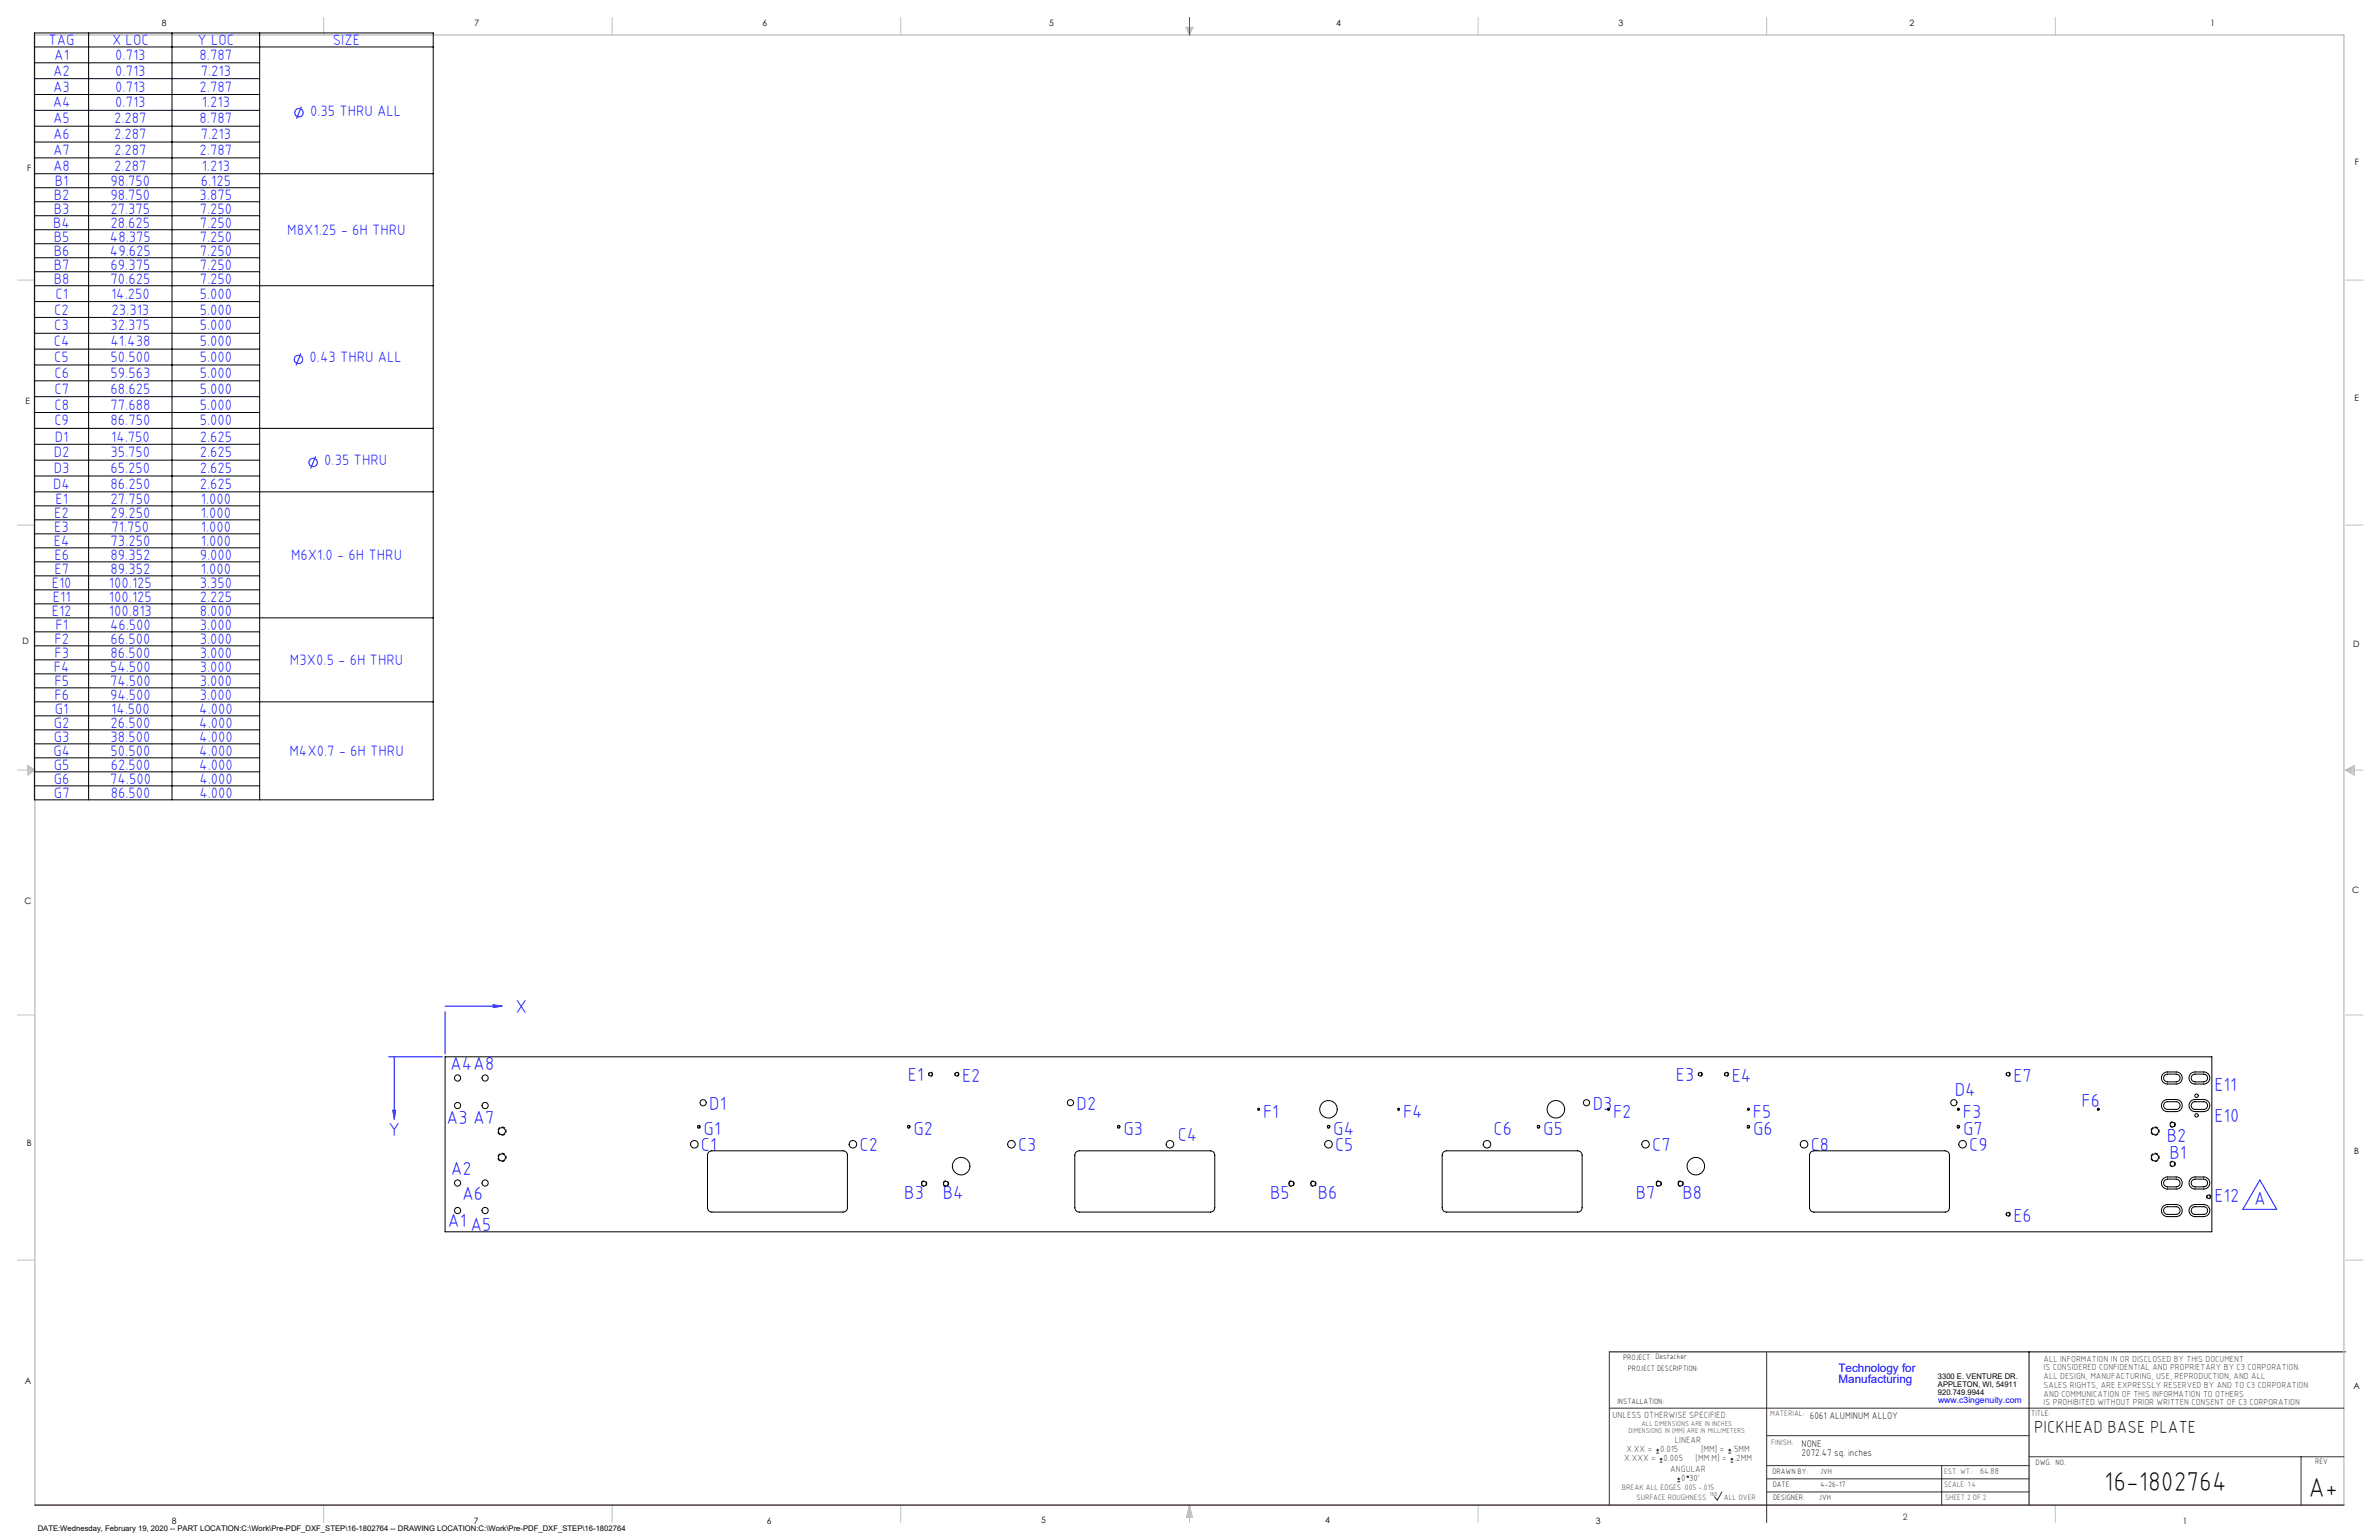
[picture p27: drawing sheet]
<svg xmlns="http://www.w3.org/2000/svg" width="864mm" height="559mm" viewBox="0 0 864 559" stroke-linecap="round" stroke-linejoin="round" font-family="sans-serif">
<defs><g id="words">
<g font-size="9.9">
<text x="763.8" y="541.1">16-1802764</text>
<text x="838" y="543.2">A+</text>
</g>
<g font-size="6.8" fill="#00f">
<text x="187.1" y="367.5">X</text>
<text x="163.4" y="388.2">A4A8</text>
<text x="329.6" y="392.4">E1</text>
<text x="349.2" y="392.7">E2</text>
<text x="608.4" y="392.4">E3</text>
<text x="628.6" y="392.7">E4</text>
<text x="730.9" y="392.7">E7</text>
<text x="803.9" y="395.9">E11</text>
<text x="709.6" y="397.8">D4</text>
<text x="755.6" y="401.9">F6</text>
<text x="162.1" y="407.8">A3 A7</text>
<text x="257.5" y="402.7">D1</text>
<text x="390.8" y="402.7">D2</text>
<text x="458.5" y="405.6">F1</text>
<text x="509.3" y="405.6">F4</text>
<text x="578.2" y="402.7">D3</text>
<text x="585.5" y="405.6">F2</text>
<text x="636.3" y="405.6">F5</text>
<text x="712.5" y="405.6">F3</text>
<text x="803.9" y="407.2">E10</text>
<text x="141" y="412.3">Y</text>
<text x="255.4" y="411.9">G1</text>
<text x="331.6" y="411.9">G2</text>
<text x="407.8" y="411.9">G3</text>
<text x="484" y="411.9">G4</text>
<text x="542.2" y="411.9">C6</text>
<text x="560.2" y="411.9">G5</text>
<text x="636.4" y="411.9">G6</text>
<text x="712.6" y="411.9">G7</text>
<text x="254.5" y="417.6">C1</text>
<text x="312" y="417.6">C2</text>
<text x="369.6" y="417.6">C3</text>
<text x="427.5" y="414.2">C4</text>
<text x="484.7" y="417.6">C5</text>
<text x="599.8" y="417.6">C7</text>
<text x="657.3" y="417.6">C8</text>
<text x="714.9" y="417.6">C9</text>
<text x="786.5" y="414.4">B2</text>
<text x="787.5" y="420.6">B1</text>
<text x="163.6" y="426.5">A2</text>
<text x="167.7" y="435.4">A6</text>
<text x="328.3" y="435">B3</text>
<text x="342.3" y="435">B4</text>
<text x="461" y="435">B5</text>
<text x="478.3" y="435">B6</text>
<text x="593.8" y="435">B7</text>
<text x="610.7" y="435">B8</text>
<text x="803.9" y="436.3">E12</text>
<text x="818.3" y="437.4">A</text>
<text x="730.9" y="443.5">E6</text>
<text x="162.6" y="445.4">A1 A5</text>
</g>
<text font-size="6.3" x="738.4" y="519.9">PICKHEAD BASE PLATE</text>
<g font-size="5.4" fill="#00f">
<text x="17.6" y="16.3">TAG</text>
<text x="40.7" y="16.3">X LOC</text>
<text x="71.7" y="16.3">Y LOC</text>
<text x="120.8" y="16.3">SIZE</text>
<text x="19.7" y="21.8">A1</text>
<text x="41.8" y="21.8">0.713</text>
<text x="72.5" y="21.8">8.787</text>
<text x="19.3" y="27.5">A2</text>
<text x="41.8" y="27.5">0.713</text>
<text x="72.9" y="27.5">7.213</text>
<text x="19.3" y="33.2">A3</text>
<text x="41.8" y="33.2">0.713</text>
<text x="72.5" y="33.2">2.787</text>
<text x="19.1" y="39">A4</text>
<text x="41.8" y="39">0.713</text>
<text x="73.2" y="39">1.213</text>
<text x="112.6" y="42">0.35 THRU ALL</text>
<text x="19.3" y="44.7">A5</text>
<text x="41.4" y="44.7">2.287</text>
<text x="72.5" y="44.7">8.787</text>
<text x="19.3" y="50.5">A6</text>
<text x="41.4" y="50.5">2.287</text>
<text x="72.9" y="50.5">7.213</text>
<text x="19.3" y="56.2">A7</text>
<text x="41.4" y="56.2">2.287</text>
<text x="72.5" y="56.2">2.787</text>
<text x="19.3" y="62">A8</text>
<text x="41.4" y="62">2.287</text>
<text x="73.2" y="62">1.213</text>
<text x="19.9" y="67.4">B1</text>
<text x="40.1" y="67.4">98.750</text>
<text x="72.9" y="67.4">6.125</text>
<text x="19.5" y="72.5">B2</text>
<text x="19.5" y="77.6">B3</text>
<text x="40.1" y="72.5">98.750</text>
<text x="40.1" y="77.6">27.375</text>
<text x="72.5" y="72.5">3.875</text>
<text x="72.5" y="77.6">7.250</text>
<text x="19.3" y="82.6">B4</text>
<text x="40.1" y="82.6">28.625</text>
<text x="72.5" y="82.6">7.250</text>
<text x="19.5" y="87.7">B5</text>
<text x="39.9" y="87.7">48.375</text>
<text x="72.5" y="87.7">7.250</text>
<text x="104.3" y="85.2">M8X1.25 - 6H THRU</text>
<text x="19.5" y="92.8">B6</text>
<text x="39.9" y="92.8">49.625</text>
<text x="72.5" y="92.8">7.250</text>
<text x="19.5" y="97.9">B7</text>
<text x="40.1" y="97.9">69.375</text>
<text x="72.5" y="97.9">7.250</text>
<text x="19.5" y="103">B8</text>
<text x="40.1" y="103">70.625</text>
<text x="72.5" y="103">7.250</text>
<text x="20.1" y="108.5">C1</text>
<text x="40.3" y="108.5">14.250</text>
<text x="72.5" y="108.5">5.000</text>
<text x="19.7" y="114.1">C2</text>
<text x="19.7" y="119.9">C3</text>
<text x="40.1" y="119.9">32.375</text>
<text x="40.5" y="114.1">23.313</text>
<text x="72.5" y="114.1">5.000</text>
<text x="72.5" y="119.9">5.000</text>
<text x="19.5" y="125.6">C4</text>
<text x="40.1" y="125.6">41.438</text>
<text x="72.5" y="125.6">5.000</text>
<text x="19.7" y="131.4">C5</text>
<text x="40.1" y="131.4">50.500</text>
<text x="72.5" y="131.4">5.000</text>
<text x="112.4" y="131.5">0.43 THRU ALL</text>
<text x="19.7" y="137.1">C6</text>
<text x="40.1" y="137.1">59.563</text>
<text x="72.5" y="137.1">5.000</text>
<text x="19.7" y="142.9">C7</text>
<text x="40.1" y="142.9">68.625</text>
<text x="72.5" y="142.9">5.000</text>
<text x="19.7" y="148.6">C8</text>
<text x="40.1" y="148.6">77.688</text>
<text x="72.5" y="148.6">5.000</text>
<text x="19.7" y="154.4">C9</text>
<text x="40.1" y="154.4">86.750</text>
<text x="72.5" y="154.4">5.000</text>
<text x="19.9" y="160.3">D1</text>
<text x="40.3" y="160.3">14.750</text>
<text x="72.5" y="160.3">2.625</text>
<text x="19.5" y="165.9">D2</text>
<text x="40.1" y="165.9">35.750</text>
<text x="72.5" y="165.9">2.625</text>
<text x="19.5" y="171.6">D3</text>
<text x="40.1" y="171.6">65.250</text>
<text x="72.5" y="171.6">2.625</text>
<text x="117.7" y="168.9">0.35 THRU</text>
<text x="19.3" y="177.4">D4</text>
<text x="40.1" y="177.4">86.250</text>
<text x="72.5" y="177.4">2.625</text>
<text x="20.1" y="182.8">E1</text>
<text x="40.1" y="182.8">27.750</text>
<text x="72.9" y="182.8">1.000</text>
<text x="19.7" y="187.9">E2</text>
<text x="40.1" y="187.9">29.250</text>
<text x="72.9" y="187.9">1.000</text>
<text x="19.7" y="193">E3</text>
<text x="40.5" y="193">71.750</text>
<text x="72.9" y="193">1.000</text>
<text x="19.5" y="198">E4</text>
<text x="19.7" y="203.1">E6</text>
<text x="40.1" y="203.1">89.352</text>
<text x="40.1" y="198">73.250</text>
<text x="72.5" y="203.1">9.000</text>
<text x="72.9" y="198">1.000</text>
<text x="105.6" y="203.1">M6X1.0 - 6H THRU</text>
<text x="19.7" y="208.2">E7</text>
<text x="40.1" y="208.2">89.352</text>
<text x="72.9" y="208.2">1.000</text>
<text x="18.8" y="213.3">E10</text>
<text x="39.6" y="213.3">100.125</text>
<text x="72.5" y="213.3">3.350</text>
<text x="19.2" y="218.4">E11</text>
<text x="39.6" y="218.4">100.125</text>
<text x="72.5" y="218.4">2.225</text>
<text x="18.8" y="223.5">E12</text>
<text x="39.6" y="223.5">100.813</text>
<text x="72.5" y="223.5">8.000</text>
<text x="19.7" y="233.6">F2</text>
<text x="20.1" y="228.5">F1</text>
<text x="39.9" y="228.5">46.500</text>
<text x="40.1" y="233.6">66.500</text>
<text x="72.5" y="228.5">3.000</text>
<text x="72.5" y="233.6">3.000</text>
<text x="19.7" y="238.7">F3</text>
<text x="40.1" y="238.7">86.500</text>
<text x="72.5" y="238.7">3.000</text>
<text x="19.5" y="243.8">F4</text>
<text x="40" y="243.8">54.500</text>
<text x="72.5" y="243.8">3.000</text>
<text x="105.3" y="241.2">M3X0.5 - 6H THRU</text>
<text x="19.7" y="248.9">F5</text>
<text x="40" y="248.9">74.500</text>
<text x="72.5" y="248.9">3.000</text>
<text x="19.8" y="253.9">F6</text>
<text x="40" y="253.9">94.500</text>
<text x="72.5" y="253.9">3.000</text>
<text x="19.9" y="259">G1</text>
<text x="40.3" y="259">14.500</text>
<text x="72.3" y="259">4.000</text>
<text x="19.6" y="264.1">G2</text>
<text x="19.6" y="269.2">G3</text>
<text x="40.2" y="264.1">26.500</text>
<text x="40.2" y="269.2">38.500</text>
<text x="72.3" y="264.1">4.000</text>
<text x="72.3" y="269.2">4.000</text>
<text x="19.4" y="274.3">G4</text>
<text x="40.2" y="274.3">50.500</text>
<text x="72.4" y="274.3">4.000</text>
<text x="105.1" y="274.3">M4X0.7 - 6H THRU</text>
<text x="19.6" y="279.4">G5</text>
<text x="40.2" y="279.4">62.500</text>
<text x="72.4" y="279.4">4.000</text>
<text x="19.6" y="284.4">G6</text>
<text x="40" y="284.4">74.500</text>
<text x="72.4" y="284.4">4.000</text>
<text x="19.6" y="289.5">G7</text>
<text x="40.2" y="289.5">86.500</text>
<text x="72.4" y="289.5">4.000</text>
</g>
<g font-size="4.2" fill="#00f">
<text x="667.4" y="497.7">Technology for</text>
<text x="667.4" y="502">Manufacturing</text>
</g>
<g font-size="3.5">
<text x="657" y="514.9">6061 ALUMINUM ALLOY</text>
<text x="654" y="524.9">NONE</text>
<text x="654" y="528.4">2072.47 sq. inches</text>
</g>
<g font-size="3.3" fill="#382c30">
<text x="585.4" y="514.4">UNLESS OTHERWISE SPECIFIED:</text>
<text x="590.4" y="526.8">X.XX =</text>
<text x="602.6" y="526.8">0.015</text>
<text x="608" y="523.6">LINEAR</text>
<text x="617.5" y="526.8">[MM] =</text>
<text x="628.8" y="526.8">.5MM</text>
<text x="589.6" y="530.1">X.XXX =</text>
<text x="603.9" y="530.1">0.005</text>
<text x="606.3" y="534">ANGULAR</text>
<text x="615.5" y="530.1">[MM.M] =</text>
<text x="629.6" y="530.1">.2MM</text>
<text x="610.3" y="537.3">0</text>
<text x="613.2" y="537.3">30'</text>
</g>
<g font-size="3.2">
<text x="58.8" y="9.6">8</text>
<text x="172.3" y="9.5">7</text>
<text x="276.8" y="9.5">6</text>
<text x="380.9" y="9.6">5</text>
<text x="485" y="9.5">4</text>
<text x="587.5" y="9.5">3</text>
<text x="693.1" y="9.5">2</text>
<text x="802.4" y="9.5">1</text>
<text x="854.9" y="59.8">F</text>
<text x="9.9" y="62">F</text>
<text x="9.3" y="146.5">E</text>
<text x="854.7" y="145.5">E</text>
<text x="8.2" y="233.6">D</text>
<text x="854.3" y="234.9">D</text>
<text x="8.9" y="328.1">C</text>
<text x="853.9" y="324.1">C</text>
<text x="9.7" y="415.8">B</text>
<text x="854.6" y="418.6">B</text>
<text x="9" y="502">A</text>
<text x="854.3" y="503.9">A</text>
<text x="62.3" y="552.9">8</text>
<text x="172" y="552.9">7</text>
<text x="278.3" y="552.9">6</text>
<text x="377.9" y="552.8">5</text>
<text x="481" y="552.8">4</text>
<text x="579.3" y="552.8">3</text>
<text x="792.4" y="552.8">1</text>
</g>
<g font-size="3.2" fill="#382c30">
<text x="741.9" y="494.1">ALL INFORMATION IN OR DISCLOSED BY THIS DOCUMENT</text>
<text x="741.9" y="497.3">IS CONSIDERED CONFIDENTIAL AND PROPRIETARY BY C3 CORPORATION.</text>
<text x="741.9" y="500.4">ALL DESIGN, MANUFACTURING, USE, REPRODUCTION, AND ALL</text>
<text x="741.9" y="503.6">SALES RIGHTS, ARE EXPRESSLY RESERVED BY AND TO C3 CORPORATION</text>
<text x="741.9" y="506.8">AND COMMUNICATION OF THIS INFORMATION TO OTHERS</text>
<text x="741.9" y="510">IS PROHIBITED WITHOUT PRIOR WRITTEN CONSENT OF C3 CORPORATION</text>
<text x="718.8" y="534.7">64.88</text>
<text x="690.7" y="551.6">2</text>
</g>
<text font-size="3.1" fill="#00f" x="703.5" y="509.2">www.c3ingenuity.com</text>
<g font-size="2.8">
<text x="589.2" y="493.3">PROJECT: Destacker</text>
<text x="590.9" y="497.3">PROJECT DESCRIPTION:</text>
<text x="703.5" y="500.5">3300 E. VENTURE DR.</text>
<text x="703.5" y="503.3">APPLETON, WI, 54911</text>
<text x="587.1" y="509.6">INSTALLATION:</text>
<text x="703.5" y="506.2">920.749.9944</text>
<text x="737.3" y="513.8">TITLE:</text>
<text x="738.9" y="531.5">DWG. NO.</text>
<text x="840.5" y="531.3">REV</text>
<text x="643.4" y="534.9">DRAWN BY:</text>
<text x="643.5" y="539.7">DATE:</text>
<text x="660.7" y="534.7">JVH</text>
<text x="660.9" y="539.6">4-26-17</text>
<text x="643.6" y="544.4">DESIGNER:</text>
<text x="660.3" y="544.3">JVH</text>
<text x="13.7" y="555.5">DATE:Wednesday, February 19, 2020 -- PART LOCATION:C:\Work\Pre-PDF_DXF_STEP\16-1802764 -- DRAWING LOCATION:C:\Work\Pre-PDF_DXF_STEP\16-1802764</text>
</g>
<g font-size="2.8" fill="#382c30">
<text x="642.6" y="513.8">MATERIAL:</text>
<text x="643" y="524.5">FINISH:</text>
<text x="705.7" y="534.7">EST. WT.:</text>
<text x="705.7" y="539.7">SCALE: 1:4</text>
<text x="588.8" y="540.5">BREAK ALL EDGES .005 -.015</text>
<text x="594" y="544.2">SURFACE ROUGHNESS</text>
<text x="625.8" y="544.2">ALL OVER</text>
<text x="706.1" y="544.4">SHEET 2 OF 2</text>
</g>
<g font-size="2.5" fill="#382c30">
<text x="591.2" y="520.1">DIMENSIONS IN [MM] ARE IN MILLIMETERS</text>
<text x="595.9" y="517.3">ALL DIMENSIONS ARE IN INCHES</text>
</g>
<text font-size="2.2" fill="#382c30" x="620.6" y="542.9">160</text>
</g></defs>
<g fill="none" stroke="#000" stroke-width=".36">
<path d="M12.5 12h144.8v278.2h-144.8zM12.5 17h144.8M32.2 12v278.2M62.4 12v278.2M94.3 12v278.2M12.5 22.8h81.8M12.5 28.5h81.8M12.5 34.3h81.8M12.5 40h81.8M12.5 45.8h81.8M12.5 51.5h81.8M12.5 57.3h81.8"/>
<path d="M12.5 63h144.8M12.5 68.1h81.8M12.5 73.2h81.8M12.5 78.3h81.8M12.5 83.4h81.8M12.5 88.4h81.8M12.5 93.5h81.8M12.5 98.6h81.8M12.5 103.7h144.8M12.5 109.4h81.8M12.5 115.2h81.8M12.5 120.9h81.8"/>
<path d="M12.5 126.7h81.8M12.5 132.4h81.8M12.5 138.2h81.8M12.5 143.9h81.8M12.5 149.7h81.8M12.5 155.4h144.8M12.5 161.2h81.8M12.5 167h81.8M12.5 172.7h81.8M12.5 178.5h144.8M12.5 183.6h81.8M12.5 188.6h81.8"/>
<path d="M12.5 193.7h81.8M12.5 198.8h81.8M12.5 203.9h81.8M12.5 209h81.8M12.5 214h81.8M12.5 219.1h81.8M12.5 224.2h144.8M12.5 229.3h81.8M12.5 234.4h81.8M12.5 239.4h81.8M12.5 244.5h81.8M12.5 249.6h81.8"/>
<path d="M12.5 254.7h144.8M12.5 259.8h81.8M12.5 264.8h81.8M12.5 269.9h81.8M12.5 275h81.8M12.5 280.1h81.8M12.5 285.2h81.8M584.2 490.5h267.3M736.6 490.5v55.6"/>
</g>
<g fill="none" stroke="#c0c0c0" stroke-width=".36">
<path d="M117.5 6.4v6.3M222.2 6.4v6.3M327 6.4v6.3M430.4 9.9h2.7l-1.3 2.8zM430.9 9.9l.9 2.8M431.2 9.9l.6 2.8M432.1 9.9l-.3 2.8M432.6 9.9l-.8 2.8M536.6 6.4v6.3M641.3 6.4v6.3M746.1 6.4v6.3M6.3 101.6h6.4"/>
<path d="M851.5 101.6h6.3M6.3 190.5h6.4M851.5 190.5h6.3M6.3 279.4h6.4M10.1 277.7l2.6 1.7-2.6 1.9zM10.1 278.2l2.6 1.2M10.1 278.8l2.6 .6M12.7 279.4l-2.6 1.2M12.7 279.4l-2.6 .5M851.5 279.4h6.3M851.5 279.4l3.1 .5M851.5 279.4l3.1 1.2"/>
<path d="M851.5 279.4l3.1-1.7v3.6zM854.6 278.8l-3.1 .6M854.6 278.2l-3.1 1.2M6.3 368.3h6.4M851.5 368.3h6.3M6.3 457.2h6.4M851.5 457.2h6.3M117.5 546.1v6.4M222.2 546.1v6.4M327 546.1v6.4M431.8 546.1v6.4M431.8 546.1l1.1 4.5h-2.2z"/>
<path d="M431.8 546.1l.6 4.5M431.8 546.1l-.9 4.5M431.8 546.1l-.4 4.5M431.8 546.1l.3 4.5M536.6 546.1v6.4M746.1 546.1v6.4"/>
</g>
<path d="M12.7 546.1v-533.4h838.2v533.4" fill="none" stroke="#c0c0c0" stroke-width=".5"/>
<g fill="none" stroke="#00f" stroke-width=".36">
<path d="M431.8 6.4v6.3M109.4 38.7l-1.7 4.4M109.2 128.2l-1.7 4.4M114.5 165.6l-1.7 4.4M161.6 367.1v15.3M161.6 365.1h17.4M179 364.6l3.4 .5-3.4 .5zM141.1 383.5h19.5M143.1 383.5v19.4M142.6 402.9h1l-.5 3.3zM820.3 428.2l6.2 10.6h-12.3z"/>
<circle cx="108.5" cy="40.9" r="1.53"/>
<circle cx="108.3" cy="130.4" r="1.53"/>
<circle cx="113.7" cy="167.8" r="1.53"/>
</g>
<path d="M584.2 490.5v55.6M641.3 490.7v61.8M584.2 511h266.7M641.3 520.9h95.3M641.3 531.8h95.3M641.3 536.6h95.3M704.8 531.8v14.3M736.6 528.6h114.3M835.3 528.6v17.5M625.1 541.4l-1.7 2.9-1-1.2M641.3 541.4h95.3" fill="none" stroke="#382c30" stroke-width=".36"/>
<path d="M12.7 546.1h838.2" fill="none" stroke="#382c30" stroke-width=".5"/>
<g fill="none" stroke="#000" stroke-width=".36" stroke-dasharray="1.3 .6" stroke-dashoffset=".4" stroke-linecap="butt">
<path d="M457.2 402.5a.37 .37 0 0 0-.5-.3 .37 .37 0 0 0-.1 .6 .37 .37 0 0 0 .6-.2v-.1M508 402.5a.37 .37 0 0 0-.5-.3 .37 .37 0 0 0-.1 .6 .37 .37 0 0 0 .6-.2v-.1M584.2 402.5a.37 .37 0 0 0-.5-.3 .37 .37 0 0 0-.1 .6 .37 .37 0 0 0 .6-.2v-.1M635 402.5a.37 .37 0 0 0-.5-.3 .37 .37 0 0 0-.1 .6 .37 .37 0 0 0 .6-.2v-.1M711.2 402.5a.37 .37 0 0 0-.5-.3 .37 .37 0 0 0-.1 .6 .37 .37 0 0 0 .6-.2v-.1M762 402.5a.37 .37 0 0 0-.5-.3 .37 .37 0 0 0-.1 .6 .37 .37 0 0 0 .6-.2v-.1M789.7 408a1 1 0 0 0-1.5-.8 1 1 0 0 0-.1 1.7 1 1 0 0 0 1.5-.7l.1-.2M336.4 429.5a1 1 0 0 0-1.4-.9 1 1 0 0 0-.2 1.7 1 1 0 0 0 1.6-.7v-.1M344.4 429.5a1 1 0 0 0-1.5-.9 1 1 0 0 0-.1 1.7 1 1 0 0 0 1.6-.7v-.1M469.8 429.5a1 1 0 0 0-1.5-.9 1 1 0 0 0-.1 1.7 1 1 0 0 0 1.6-.7v-.1M477.7 429.5a1 1 0 0 0-1.4-.9 1 1 0 0 0-.2 1.7 1 1 0 0 0 1.6-.7v-.1M603.1 429.5a1 1 0 0 0-1.4-.9 1 1 0 0 0-.2 1.7 1 1 0 0 0 1.6-.7v-.1"/>
<path d="M611.1 429.5a1 1 0 0 0-1.5-.9 1 1 0 0 0-.1 1.7 1 1 0 0 0 1.6-.7v-.1M789.7 422.3a1 1 0 0 0-1.5-.9 1 1 0 0 0-.1 1.7 1 1 0 0 0 1.5-.6l.1-.2"/>
</g>
<path d="M338.6 389.8a.75 .75 0 0 0-1.1-.7 .75 .75 0 0 0-.1 1.3 .75 .75 0 0 0 1.1-.5l.1-.1M348.1 389.8a.75 .75 0 0 0-1.1-.7 .75 .75 0 0 0-.1 1.3 .75 .75 0 0 0 1.2-.5v-.1M618 389.8a.75 .75 0 0 0-1.1-.7 .75 .75 0 0 0-.1 1.3 .75 .75 0 0 0 1.1-.5l.1-.1M627.5 389.8a.75 .75 0 0 0-1.1-.7 .75 .75 0 0 0-.1 1.3 .75 .75 0 0 0 1.2-.5v-.1M729.7 389.8a.75 .75 0 0 0-1.1-.7 .75 .75 0 0 0-.1 1.3 .75 .75 0 0 0 1.2-.5v-.1M802.5 434.2a.75 .75 0 0 0-1.1-.6 .75 .75 0 0 0-.1 1.2 .75 .75 0 0 0 1.2-.4v-.2M729.7 440.6a.75 .75 0 0 0-1.1-.7 .75 .75 0 0 0-.1 1.3 .75 .75 0 0 0 1.2-.5v-.1" fill="none" stroke="#000" stroke-width=".36" stroke-dasharray="1.3 .6" stroke-dashoffset=".2" stroke-linecap="butt"/>
<path d="M254.2 408.8a.5 .5 0 0 0-.8-.4 .5 .5 0 0 0 0 .8 .5 .5 0 0 0 .8-.3v-.1M330.4 408.8a.5 .5 0 0 0-.8-.4 .5 .5 0 0 0 0 .8 .5 .5 0 0 0 .8-.3v-.1M406.6 408.8a.5 .5 0 0 0-.8-.4 .5 .5 0 0 0 0 .8 .5 .5 0 0 0 .8-.3v-.1M482.8 408.8a.5 .5 0 0 0-.8-.4 .5 .5 0 0 0 0 .8 .5 .5 0 0 0 .8-.3v-.1M559 408.8a.5 .5 0 0 0-.8-.4 .5 .5 0 0 0 0 .8 .5 .5 0 0 0 .8-.3v-.1M635.2 408.8a.5 .5 0 0 0-.8-.4 .5 .5 0 0 0 0 .8 .5 .5 0 0 0 .8-.3v-.1M711.4 408.8a.5 .5 0 0 0-.8-.4 .5 .5 0 0 0 0 .8 .5 .5 0 0 0 .8-.3v-.1" fill="none" stroke="#000" stroke-width=".36" stroke-dasharray="1.3 .6" stroke-linecap="butt"/>
<path d="M183.7 420a1.5 1.5 0 0 0-2.2-1.4 1.5 1.5 0 0 0-.1 2.6 1.5 1.5 0 0 0 2.3-1.1v-.1M183.7 410.4a1.5 1.5 0 0 0-2.2-1.3 1.5 1.5 0 0 0-.1 2.6 1.5 1.5 0 0 0 2.3-1.1v-.2M783.8 420a1.5 1.5 0 0 0-2.2-1.4 1.5 1.5 0 0 0-.1 2.6 1.5 1.5 0 0 0 2.3-1.1v-.1M783.8 410.4a1.5 1.5 0 0 0-2.2-1.3 1.5 1.5 0 0 0-.1 2.6 1.5 1.5 0 0 0 2.3-1.1v-.2" fill="none" stroke="#000" stroke-width=".36" stroke-dasharray="1.3 .6" stroke-dashoffset=".7" stroke-linecap="butt"/>
<path d="M179 364.6l3.4 .5-3.4 .5zM142.6 402.9h1l-.5 3.3z" fill="#00f"/>
<g fill="none" stroke="#000" stroke-width=".36">
<path d="M161.6 383.5h641.3v63.5h-641.3zM785.2 389.7l1.1-.7h3.7a2.19 2.19 0 0 1 2.2 2.2 2.19 2.19 0 0 1-2.2 2.1h-3.2a2.21 2.21 0 0 1-2-1.3 2.21 2.21 0 0 1 .4-2.3zM785.2 399.7l1.1-.7h3.7a2.2 2.2 0 0 1 2.2 2.2 2.2 2.2 0 0 1-2.2 2.2h-3.2a2.22 2.22 0 0 1-2-1.4 2.22 2.22 0 0 1 .4-2.3zM785.8 390.2l1-.5h3.2a1.41 1.41 0 0 1 1.4 1.5 1.41 1.41 0 0 1-1.4 1.4h-3.2a1.41 1.41 0 0 1-1.3-.9 1.41 1.41 0 0 1 .3-1.5zM795.2 389.7l1.2-.7h3.6a2.19 2.19 0 0 1 2.2 2.2 2.19 2.19 0 0 1-2.2 2.1h-3.2a2.19 2.19 0 0 1-2-1.3 2.19 2.19 0 0 1 .4-2.3zM795.5 399.4l1.3-.4h3.2a2.2 2.2 0 0 1 2.2 2.2 2.2 2.2 0 0 1-2.2 2.2h-3.2a2.21 2.21 0 0 1-2.1-1.6 2.21 2.21 0 0 1 .8-2.4zM795.8 390.2l1-.5h3.2a1.41 1.41 0 0 1 1.4 1.5 1.41 1.41 0 0 1-1.4 1.4h-3.2a1.41 1.41 0 0 1-1.3-.9 1.41 1.41 0 0 1 .3-1.5zM257.3 418l1.1-.4h47.6a1.57 1.57 0 0 1 1.6 1.6v19a1.57 1.57 0 0 1-1.6 1.6h-47.6a1.57 1.57 0 0 1-1.6-1.6v-19zM390.6 418l1.2-.4h47.6a1.57 1.57 0 0 1 1.6 1.6v19a1.57 1.57 0 0 1-1.6 1.6h-47.6a1.57 1.57 0 0 1-1.6-1.6v-19zM524 418l1.1-.4h47.6a1.57 1.57 0 0 1 1.6 1.6v19a1.57 1.57 0 0 1-1.6 1.6h-47.6a1.57 1.57 0 0 1-1.6-1.6v-19zM657.3 418l1.2-.4h47.6a1.57 1.57 0 0 1 1.6 1.6v19a1.57 1.57 0 0 1-1.6 1.6h-47.6a1.57 1.57 0 0 1-1.6-1.6v-19zM785.8 400.2l1-.4h3.2a1.39 1.39 0 0 1 1.4 1.4 1.39 1.39 0 0 1-1.4 1.4h-3.2a1.41 1.41 0 0 1-1.3-.9 1.41 1.41 0 0 1 .3-1.5z"/>
<path d="M795.8 400.2l1-.4h3.2a1.39 1.39 0 0 1 1.4 1.4 1.39 1.39 0 0 1-1.4 1.4h-3.2a1.41 1.41 0 0 1-1.3-.9 1.41 1.41 0 0 1 .3-1.5zM785.2 427.8l1.1-.7h3.7a2.19 2.19 0 0 1 2.2 2.2 2.19 2.19 0 0 1-2.2 2.1h-3.2a2.21 2.21 0 0 1-2-1.3 2.21 2.21 0 0 1 .4-2.3zM785.2 437.8l1.1-.7h3.7a2.2 2.2 0 0 1 2.2 2.2 2.2 2.2 0 0 1-2.2 2.2h-3.2a2.22 2.22 0 0 1-2-1.4 2.22 2.22 0 0 1 .4-2.3zM785.8 428.3l1-.5h3.2a1.41 1.41 0 0 1 1.4 1.5 1.41 1.41 0 0 1-1.4 1.4h-3.2a1.41 1.41 0 0 1-1.3-.9 1.41 1.41 0 0 1 .3-1.5zM785.8 438.3l1-.4h3.2a1.39 1.39 0 0 1 1.4 1.4 1.39 1.39 0 0 1-1.4 1.4h-3.2a1.41 1.41 0 0 1-1.3-.9 1.41 1.41 0 0 1 .3-1.5zM795.2 437.8l1.2-.7h3.6a2.2 2.2 0 0 1 2.2 2.2 2.2 2.2 0 0 1-2.2 2.2h-3.2a2.2 2.2 0 0 1-2-1.3 2.2 2.2 0 0 1 .4-2.4zM795.2 427.8l1.2-.7h3.6a2.19 2.19 0 0 1 2.2 2.2 2.19 2.19 0 0 1-2.2 2.1h-3.2a2.19 2.19 0 0 1-2-1.3 2.19 2.19 0 0 1 .4-2.3zM795.8 428.3l1-.5h3.2a1.41 1.41 0 0 1 1.4 1.5 1.41 1.41 0 0 1-1.4 1.4h-3.2a1.41 1.41 0 0 1-1.3-.9 1.41 1.41 0 0 1 .3-1.5zM795.8 438.3l1-.4h3.2a1.39 1.39 0 0 1 1.4 1.4 1.39 1.39 0 0 1-1.4 1.4h-3.2a1.41 1.41 0 0 1-1.3-.9 1.41 1.41 0 0 1 .3-1.5z"/>
<circle cx="166.1" cy="391.2" r="1.12"/>
<circle cx="176.1" cy="391.2" r="1.13"/>
<circle cx="337.8" cy="389.8" r=".63"/>
<circle cx="347.3" cy="389.8" r=".63"/>
<circle cx="617.2" cy="389.8" r=".63"/>
<circle cx="626.7" cy="389.8" r=".63"/>
<circle cx="729" cy="389.8" r=".62"/>
<circle cx="797.4" cy="397.6" r=".62"/>
<circle cx="166.1" cy="401.1" r="1.13"/>
<circle cx="176.1" cy="401.2" r="1.13"/>
<circle cx="182.2" cy="410.5" r="1.27"/>
<circle cx="182.2" cy="420" r="1.27"/>
<circle cx="252.1" cy="415.2" r="1.38"/>
<circle cx="253.7" cy="408.9" r=".41"/>
<circle cx="255.2" cy="400.1" r="1.13"/>
<circle cx="309.6" cy="415.2" r="1.38"/>
<circle cx="329.9" cy="408.9" r=".41"/>
<circle cx="367.2" cy="415.2" r="1.36"/>
<circle cx="388.6" cy="400.1" r="1.13"/>
<circle cx="406.1" cy="408.9" r=".41"/>
<circle cx="424.7" cy="415.2" r="1.36"/>
<circle cx="456.9" cy="402.5" r=".31"/>
<circle cx="482.2" cy="415.2" r="1.38"/>
<circle cx="482.3" cy="402.5" r="3.2"/>
<circle cx="482.3" cy="408.9" r=".41"/>
<circle cx="507.7" cy="402.5" r=".31"/>
<circle cx="539.8" cy="415.2" r="1.38"/>
<circle cx="558.5" cy="408.9" r=".41"/>
<circle cx="564.8" cy="402.5" r="3.2"/>
<circle cx="575.9" cy="400.1" r="1.13"/>
<circle cx="583.9" cy="402.5" r=".31"/>
<circle cx="597.3" cy="415.2" r="1.36"/>
<circle cx="634.7" cy="402.5" r=".31"/>
<circle cx="634.7" cy="408.9" r=".41"/>
<circle cx="654.9" cy="415.2" r="1.36"/>
<circle cx="709.3" cy="400.1" r="1.13"/>
<circle cx="710.9" cy="402.5" r=".31"/>
<circle cx="710.9" cy="408.9" r=".41"/>
<circle cx="712.4" cy="415.2" r="1.38"/>
<circle cx="761.7" cy="402.5" r=".31"/>
<circle cx="782.3" cy="410.5" r="1.27"/>
<circle cx="782.3" cy="420" r="1.27"/>
<circle cx="788.6" cy="408.1" r=".85"/>
<circle cx="797.4" cy="404.7" r=".62"/>
<circle cx="166.1" cy="429.3" r="1.12"/>
<circle cx="166.1" cy="439.2" r="1.13"/>
<circle cx="176.1" cy="429.3" r="1.13"/>
<circle cx="176.1" cy="439.3" r="1.13"/>
<circle cx="335.4" cy="429.5" r=".84"/>
<circle cx="343.3" cy="429.5" r=".84"/>
<circle cx="348.9" cy="423.1" r="3.2"/>
<circle cx="468.8" cy="429.5" r=".84"/>
<circle cx="476.7" cy="429.5" r=".84"/>
<circle cx="602.1" cy="429.5" r=".84"/>
<circle cx="610" cy="429.5" r=".84"/>
<circle cx="615.6" cy="423.1" r="3.2"/>
<circle cx="788.6" cy="422.3" r=".85"/>
<circle cx="801.7" cy="434.2" r=".62"/>
<circle cx="729" cy="440.6" r=".62"/>
</g>
<g fill="none" stroke="#382c30" stroke-width=".36">
<path d="M601.2 527.3h1.1M601.2 526.2h1.1M601.7 525.7v1M602.5 530.5h1M602.5 529.5h1M603 529v1M608.9 537.7h1M608.9 536.6h1M609.4 536.1v1.1M627.4 527.3h1M627.4 526.2h1M627.9 525.7v1"/>
<path d="M628.2 530.5h1M628.2 529.5h1M628.7 529v1"/>
<circle cx="612.7" cy="535.9" r=".27"/>
</g>
<use href="#words"/>
</svg>
